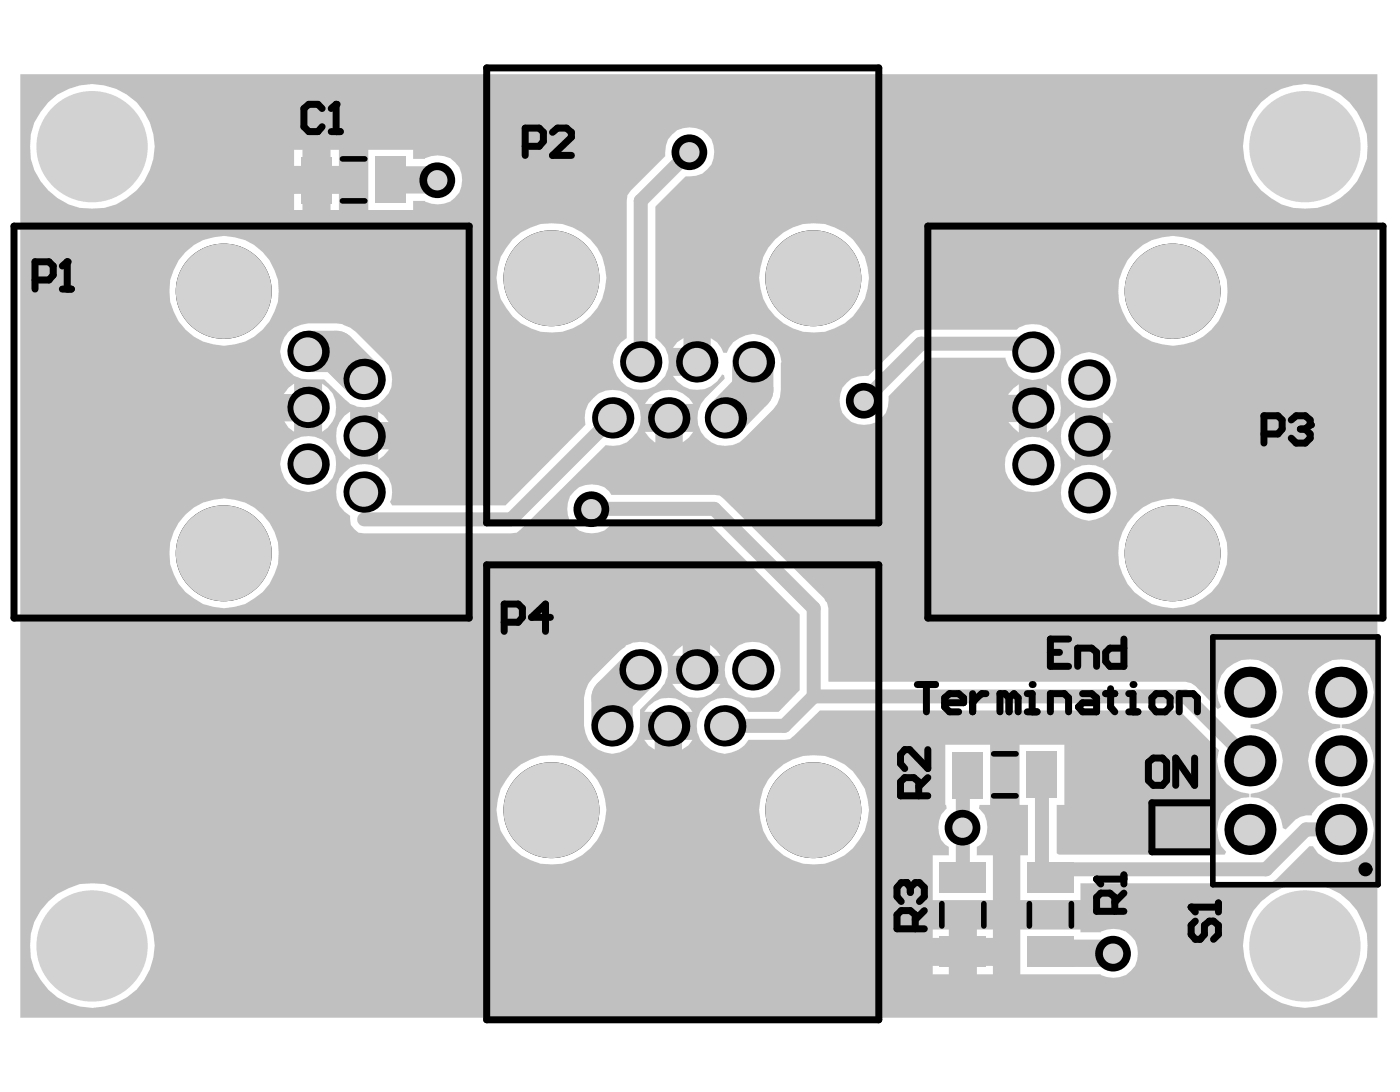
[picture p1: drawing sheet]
<svg xmlns="http://www.w3.org/2000/svg" width="258mm" height="201mm" viewBox="0 0 258 201" stroke-linecap="round" stroke-linejoin="round" font-family="sans-serif">
<path d="M3.7 13.7h250v173.7h-250zM60.9 27.6v3h1.5v-3zM54.2 27.6v3h1.5v-3zM123.8 24.8a4.9 4.9 0 0 0-1.3 3.9l-6.3 6.4-.6 .9-.2 1v25.3a5.1 5.1 0 0 0-1 7.9 5.1 5.1 0 0 0 7.7-.4 5.1 5.1 0 0 0-1.4-7.5v-24.3l5.6-5.5a4.6 4.6 0 0 0 4.5-1.9 4.6 4.6 0 0 0 .2-4.9 4.7 4.7 0 0 0-7.2-.9zM67.8 27.6v11.1h8.3v-1.7h2.2v.1a4.9 4.9 0 0 0 6.3-1.7 4.8 4.8 0 0 0-1.7-6.3 5.5 5.5 0 0 0-4.6 0v.2h-2.2v-1.7zM229 27a11.5 11.5 0 0 0 22.9 0 11.5 11.5 0 0 0-22.9 0zM8.9 18.8l-1.4 1.8a11.2 11.2 0 0 0 3.1 15.9 11.5 11.5 0 0 0 15.5-2.5 11.5 11.5 0 0 0-1.5-15.7 11.5 11.5 0 0 0-15.7 .5zM60.9 35.7v3h1.5v-3zM54.2 35.7v3h1.5v-3zM142.8 44.1a10.1 10.1 0 0 0 .1 14.2 10.1 10.1 0 0 0 14.2 0 10.1 10.1 0 0 0-.1-14.3 10.1 10.1 0 0 0-14.2 .1zM94.4 44.1a10.1 10.1 0 0 0 .6 14.7 10.1 10.1 0 0 0 14.6-1.5 10.1 10.1 0 0 0-2.4-14.5 10.2 10.2 0 0 0-12.8 1.3zM130.9 62.1v4.5h-2.6v2.6h-4.3a5.1 5.1 0 0 0 9-.2l.4 .1 .1 .6-3.6 3.6a5.2 5.2 0 0 0 .1 7.3 5.2 5.2 0 0 0 7.2 0l5.2-5.2a4.9 4.9 0 0 0 1.4-3.6v-4.9l.1-.3a5.2 5.2 0 0 0-4.3-5 5.2 5.2 0 0 0-5.7 3.4h-.7l-.3-.9-.8-1.1-1.2-.7zM206 53.5a10.1 10.1 0 0 0 20.2 0 10.1 10.1 0 0 0-20.2 0zM31.2 53.5a10.1 10.1 0 0 0 20.2 0 10.1 10.1 0 0 0-20.2 0zM124.7 63l-.7 1.1h1.9v-2v.2zM155.9 70.5a4.6 4.6 0 0 0 2.1 7.6 4.6 4.6 0 0 0 5.7-5.1l6.9-7.1h14.6a5.1 5.1 0 0 0 8.7 2.5 5.1 5.1 0 0 0-1.1-8.1 5.5 5.5 0 0 0-5.1 0l-.4 .4h-17.7l-1 .1-8.7 8.4a4.9 4.9 0 0 0-4 1.3zM53.1 71.4l-.9 1.2h2v-2zM186.6 71.5l-.9 1.2h2v-1.9zM119.6 73.3l-.8 1.1h8.9a5.1 5.1 0 0 0-8.1-1.1zM53.1 61.1l-.7 1a4.7 4.7 0 0 0 0 5.2 4.7 4.7 0 0 0 4.4 2.6h2.9l3.8 3.6a3.5 3.5 0 0 0 2 1.3 5.2 5.2 0 0 0 6.7-4.9l-.1-1.3-.5-1.3-6.1-6.2a6.4 6.4 0 0 0-3.6-1.5h-5.1l-1.3 .2-1.3 .5zM197 66.4a5 5 0 0 0 2 8.5 5.1 5.1 0 0 0 6.4-3.5 5.1 5.1 0 0 0-3.5-6.3l-1.3-.3-1.3 .3-1.3 .5zM69.7 75.8v1.9h1.9l-.9-1.1zM203.2 75.9v2h1.9l-.9-1.2zM52.2 77.6h.2l.7 1.2 1.1 .7v-1.9zM59.3 70.6v8.9a5.1 5.1 0 0 0 0-8.9zM185.7 77.7l2 2v-2zM192.8 70.8v8.9a5.1 5.1 0 0 0 0-8.9zM125.8 79.5v2l1.1-.9 .8-1.1zM118.8 79.5l.8 1.1 1.1 .9v-2zM63.5 87a5 5 0 0 0 1 8l.1 1.7 1.4 1.4 1.1 .1h27.1l1-.1 16.4-16.1a5.3 5.3 0 0 0 6.3-6.3 5.2 5.2 0 0 0-6.3-3.7 5.2 5.2 0 0 0-3.8 6.2l-14.7 14.9h-20.9l-.4-.7a4.8 4.8 0 0 0-1.1-5.4 5 5 0 0 0-7.2 0zM63.5 76.6a5.1 5.1 0 0 0 1 8.1v-8.9zM69.7 82.7v2l1-.8 .9-1v-.2zM197 76.7a5.1 5.1 0 0 0 1 8.1v-8.9zM203.2 82.9v1.9l1-.8 .8-1.1h.1zM53.1 81.8a5.1 5.1 0 0 0 1.7 8.4 5.1 5.1 0 0 0 7.1-4.7 5.1 5.1 0 0 0-3.2-4.8 5.1 5.1 0 0 0-5.6 1.1zM186.6 81.8a5.1 5.1 0 0 0-.3 7 5.1 5.1 0 0 0 6.9 1 5.1 5.1 0 0 0 1.6-6.8 5.2 5.2 0 0 0-8.2-1.2zM195.4 90.7a5.1 5.1 0 0 0 10.3 0 5.1 5.1 0 0 0-10.3 0zM206 101.9a10.1 10.1 0 0 0 20.2 0 10.1 10.1 0 0 0-20.2 0zM31.2 101.9a10.1 10.1 0 0 0 20.2 0 10.1 10.1 0 0 0-20.2 0zM130.8 118.8v2h1.9l-.7-1.1zM124.6 119.7l-.8 1.1h2v-2zM135 119.7a5.1 5.1 0 0 0 1.1 8.2 5.2 5.2 0 0 0 6.2-.9 5.2 5.2 0 0 0 .9-6.2l-.9-1.1a5 5 0 0 0-7.3 0zM123.8 125.9a5.1 5.1 0 0 0 8.9 0zM105.8 90.5a4.6 4.6 0 0 0 2 7.6 4.6 4.6 0 0 0 4.4-1.2l.4-.6h17.9l16.8 16.9v13.9l-3.9 4h-5.5a5.1 5.1 0 0 0-5-2.6 5.1 5.1 0 0 0-4.3 3.6 5.1 5.1 0 0 0 2.8 6.2 5.1 5.1 0 0 0 6.5-2.1h6.6l1-.1 5.5-5.3h66.2l7.4 7.4a6 6 0 0 0 5.5 8v.6a5.9 5.9 0 0 0-5.5 3.6 5.9 5.9 0 0 0 1.3 6.5l-.3 .5h-30.6l-.4-.3v-8.9h1.5v-11.1h-8.3v11.1h1.6v9.3h-1.5v8.3h11.1v-3.1h34.2l1-.2 .9-.6 6.1-6.1h.6a6 6 0 0 0 10.5 .1 6 6 0 0 0-5.2-9.1v-.6a6.1 6.1 0 0 0 6-6.1 6.1 6.1 0 0 0-6-6.1v-.6a6 6 0 0 0 5.7-7.6 6 6 0 0 0-8.8-3.6 6 6 0 0 0-2.8 6.7 6 6 0 0 0 5.7 4.5v.6a6.1 6.1 0 0 0-6 6.1 6.1 6.1 0 0 0 6 6.1v.6a6 6 0 0 0-5.3 3.4h-1l-1.1 .2-.9 .5-1.8 1.8-.5-.2a6 6 0 0 0-5.9-5.7v-.6a6.1 6.1 0 0 0 5.9-6.1 6.1 6.1 0 0 0-5.9-6.1v-.6a6 6 0 0 0 5.6-7.6 6 6 0 0 0-8.7-3.6 5.9 5.9 0 0 0-2.3 8l-.7 .4-4.1-4.3-.8-.5-1-.3h-65.8v-13.5l-.3-1-.5-.8-18.4-18.3-.8-.6-1-.2h-19a3.6 3.6 0 0 0-3.6-1.9l-1.2 .1-1.1 .4zM119.4 130.1l-.7 1h8.9a5.1 5.1 0 0 0-8.2-1zM125.6 136.2v2v-.2l1.2-.7 .8-1.1zM118.7 136.2l.7 1.1 1.2 .7v.2v-2zM109.1 124.9a6.4 6.4 0 0 0-1.5 3.6v5.2a5.2 5.2 0 0 0 5.1 5.1 5.2 5.2 0 0 0 5.2-5.1v-3l3.7-3.7a5.2 5.2 0 0 0 1-5.7 5.2 5.2 0 0 0-4.7-3.1l-1.3 .1-1.3 .5-.1 .3-.9 .6zM142.8 142a10.1 10.1 0 0 0 .1 14.3 10.1 10.1 0 0 0 14.2-.1 10.1 10.1 0 0 0-.1-14.2 10.1 10.1 0 0 0-14.2 0zM94.4 142a10.1 10.1 0 0 0 .6 14.7 10.1 10.1 0 0 0 14.6-1.5 10.1 10.1 0 0 0-2.4-14.5 10.2 10.2 0 0 0-12.8 1.3zM174.1 137.1v11.1h.2l.1 .7a4.6 4.6 0 0 0-.3 6.7l.7 .4v1.5h-3v8.3h11.1v-8.3h-3v-1.5a3.6 3.6 0 0 0 2-3.7 3.9 3.9 0 0 0-1.6-3.4l.2-.7h1.9v-11.1zM187.9 171.2v8.2h14.9v.1a4.9 4.9 0 0 0 6.3-1.6 4.8 4.8 0 0 0-1.7-6.3 5.5 5.5 0 0 0-4.6 0v.1h-3.8v-.5zM179.9 171.2v1.5h3v-1.5zM171.8 171.2v1.5h3v-1.5zM179.9 177.9v1.5h3v-1.5zM171.8 177.9v1.5h3v-1.5zM232.3 166a11.5 11.5 0 0 0 .6 16.7 11.5 11.5 0 0 0 16.6-1.6 11.5 11.5 0 0 0-2.6-16.5l-2.1-1a11.2 11.2 0 0 0-10.7 1zM8.9 166a11.3 11.3 0 0 0 3.7 18.7 11.4 11.4 0 0 0 15-6.2 11.4 11.4 0 0 0-6.2-14.9l-2.2-.8-2.2-.1-2.3 .1-2.1 .8-2 1z" fill="#c0c0c0"/>
<path d="M127.1 28l-9.1 9v29.6M112.9 76.9l-18.7 18.7h-27.1M190.3 66l-2.8-2.7h-17.9l-10.4 10.4M109 93.7h22.6l18.3 18.3v16.2M149.9 128.2l-5.4 5.5h-11M149.9 128.2h68.5l11.8 11.9M177.4 142v19.6M191.9 142.7v17.4l1.6 1.5 1.5-1.5h38.2l7.4-7.4h6.4" fill="none" stroke="#c0c0c0" stroke-width="2.6"/>
<path d="M56.8 64.7h5.1l5.2 5.2M138.7 66.6v5.2l-5.1 5.1M117.9 123.3l-5.2 5.2v5.2" fill="none" stroke="#c0c0c0" stroke-width="7.6"/>
<path d="M72 33.1h8.6M193.9 175.5h11.2" fill="none" stroke="#c0c0c0" stroke-width="5"/>
<circle cx="216" cy="53.6" r="8.8" fill="#000"/>
<circle cx="216" cy="53.6" r="8.8" fill="#d2d2d2"/>
<circle cx="216" cy="101.9" r="8.8" fill="#000"/>
<circle cx="216" cy="101.9" r="8.8" fill="#d2d2d2"/>
<circle cx="101.6" cy="51.2" r="8.8" fill="#000"/>
<circle cx="101.6" cy="51.2" r="8.8" fill="#d2d2d2"/>
<circle cx="149.8" cy="51.2" r="8.8" fill="#000"/>
<circle cx="149.8" cy="51.2" r="8.8" fill="#d2d2d2"/>
<circle cx="41.2" cy="101.9" r="8.8" fill="#000"/>
<circle cx="41.2" cy="101.9" r="8.8" fill="#d2d2d2"/>
<circle cx="41.2" cy="53.6" r="8.8" fill="#000"/>
<circle cx="41.2" cy="53.6" r="8.8" fill="#d2d2d2"/>
<circle cx="101.6" cy="149.2" r="8.8" fill="#000"/>
<circle cx="101.6" cy="149.2" r="8.8" fill="#d2d2d2"/>
<circle cx="149.8" cy="149.2" r="8.8" fill="#000"/>
<circle cx="149.8" cy="149.2" r="8.8" fill="#d2d2d2"/>
<circle cx="177.3" cy="152.4" r="3.3" fill="#000"/>
<circle cx="177.3" cy="152.4" r="1.87" fill="#d2d2d2"/>
<circle cx="108.9" cy="93.8" r="3.3" fill="#000"/>
<circle cx="108.9" cy="93.8" r="1.87" fill="#d2d2d2"/>
<circle cx="205" cy="175.6" r="3.3" fill="#000"/>
<circle cx="205" cy="175.6" r="1.87" fill="#d2d2d2"/>
<circle cx="80.6" cy="33.2" r="3.3" fill="#000"/>
<circle cx="80.6" cy="33.2" r="1.87" fill="#d2d2d2"/>
<circle cx="127" cy="28" r="3.3" fill="#000"/>
<circle cx="127" cy="28" r="1.87" fill="#d2d2d2"/>
<circle cx="159.1" cy="73.8" r="3.3" fill="#000"/>
<circle cx="159.1" cy="73.8" r="1.87" fill="#d2d2d2"/>
<circle cx="17" cy="174.1" r="3.9" fill="#000"/>
<circle cx="17" cy="174.2" r="10.3" fill="#d2d2d2"/>
<circle cx="67.1" cy="80.3" r="3.8" fill="#000"/>
<circle cx="67" cy="80.3" r="2.61" fill="#d2d2d2"/>
<circle cx="67.1" cy="90.6" r="3.8" fill="#000"/>
<circle cx="67" cy="90.7" r="2.64" fill="#d2d2d2"/>
<circle cx="56.8" cy="85.5" r="3.8" fill="#000"/>
<circle cx="56.7" cy="85.4" r="2.61" fill="#d2d2d2"/>
<circle cx="56.8" cy="64.7" r="3.8" fill="#000"/>
<circle cx="56.7" cy="64.8" r="2.64" fill="#d2d2d2"/>
<circle cx="112.7" cy="133.7" r="3.8" fill="#000"/>
<circle cx="112.7" cy="133.7" r="2.61" fill="#d2d2d2"/>
<circle cx="133.5" cy="133.7" r="3.8" fill="#000"/>
<circle cx="133.4" cy="133.7" r="2.64" fill="#d2d2d2"/>
<circle cx="138.7" cy="123.3" r="3.8" fill="#000"/>
<circle cx="138.6" cy="123.4" r="2.64" fill="#d2d2d2"/>
<circle cx="128.3" cy="123.3" r="3.8" fill="#000"/>
<circle cx="128.2" cy="123.4" r="2.61" fill="#d2d2d2"/>
<circle cx="138.8" cy="66.6" r="3.8" fill="#000"/>
<circle cx="138.6" cy="66.7" r="2.61" fill="#d2d2d2"/>
<circle cx="128.3" cy="66.6" r="3.8" fill="#000"/>
<circle cx="128.3" cy="66.7" r="2.61" fill="#d2d2d2"/>
<circle cx="190.3" cy="85.6" r="3.8" fill="#000"/>
<circle cx="190.2" cy="85.6" r="2.61" fill="#d2d2d2"/>
<circle cx="190.3" cy="64.8" r="3.8" fill="#000"/>
<circle cx="190.2" cy="64.9" r="2.64" fill="#d2d2d2"/>
<circle cx="230.2" cy="127.5" r="4.7" fill="#000"/>
<circle cx="230.2" cy="127.5" r="2.87" fill="#d2d2d2"/>
<circle cx="230.2" cy="140.1" r="4.7" fill="#000"/>
<circle cx="230.2" cy="140.2" r="2.9" fill="#d2d2d2"/>
<circle cx="17" cy="26.9" r="3.9" fill="#000"/>
<circle cx="17" cy="27" r="10.3" fill="#d2d2d2"/>
<circle cx="67.1" cy="69.9" r="3.8" fill="#000"/>
<circle cx="67" cy="70" r="2.61" fill="#d2d2d2"/>
<circle cx="56.8" cy="75" r="3.8" fill="#000"/>
<circle cx="56.7" cy="75.1" r="2.61" fill="#d2d2d2"/>
<circle cx="112.9" cy="76.9" r="3.8" fill="#000"/>
<circle cx="112.8" cy="77" r="2.64" fill="#d2d2d2"/>
<circle cx="133.6" cy="76.9" r="3.8" fill="#000"/>
<circle cx="133.5" cy="77" r="2.61" fill="#d2d2d2"/>
<circle cx="190.3" cy="75.1" r="3.8" fill="#000"/>
<circle cx="190.2" cy="75.3" r="2.61" fill="#d2d2d2"/>
<circle cx="230.2" cy="152.7" r="4.7" fill="#000"/>
<circle cx="230.2" cy="152.9" r="2.87" fill="#d2d2d2"/>
<circle cx="123.2" cy="133.7" r="3.8" fill="#000"/>
<circle cx="123" cy="133.7" r="2.61" fill="#d2d2d2"/>
<circle cx="117.9" cy="123.3" r="3.8" fill="#000"/>
<circle cx="117.9" cy="123.4" r="2.61" fill="#d2d2d2"/>
<circle cx="118" cy="66.6" r="3.8" fill="#000"/>
<circle cx="118" cy="66.7" r="2.64" fill="#d2d2d2"/>
<circle cx="240.4" cy="174.1" r="3.9" fill="#000"/>
<circle cx="240.4" cy="174.2" r="10.3" fill="#d2d2d2"/>
<circle cx="247" cy="127.5" r="4.7" fill="#000"/>
<circle cx="247" cy="127.5" r="2.87" fill="#d2d2d2"/>
<circle cx="247" cy="140.1" r="4.7" fill="#000"/>
<circle cx="246.9" cy="140.2" r="2.9" fill="#d2d2d2"/>
<circle cx="200.6" cy="90.7" r="3.8" fill="#000"/>
<circle cx="200.5" cy="90.7" r="2.61" fill="#d2d2d2"/>
<circle cx="200.6" cy="80.3" r="3.8" fill="#000"/>
<circle cx="200.5" cy="80.4" r="2.61" fill="#d2d2d2"/>
<circle cx="123.2" cy="76.9" r="3.8" fill="#000"/>
<circle cx="123.2" cy="77" r="2.61" fill="#d2d2d2"/>
<circle cx="240.4" cy="26.9" r="3.9" fill="#000"/>
<circle cx="240.4" cy="27" r="10.3" fill="#d2d2d2"/>
<circle cx="200.6" cy="70" r="3.8" fill="#000"/>
<circle cx="200.5" cy="70.1" r="2.64" fill="#d2d2d2"/>
<circle cx="247" cy="152.7" r="4.7" fill="#000"/>
<circle cx="247" cy="152.9" r="2.87" fill="#d2d2d2"/>
<g fill="#c0c0c0">
<path d="M189.2 172.5h8.5v5.6h-8.5z" fill-rule="evenodd"/>
<path d="M189.2 158.8h8.5v5.7h-8.5z" fill-rule="evenodd"/>
<path d="M189.1 138.3h5.7v8.6h-5.7z" fill-rule="evenodd"/>
<path d="M55.5 28.9h5.6v8.6h-5.6z" fill-rule="evenodd"/>
<path d="M173.1 172.5h8.5v5.6h-8.5z" fill-rule="evenodd"/>
<path d="M173.1 158.8h8.5v5.7h-8.5z" fill-rule="evenodd"/>
<path d="M175.4 138.4h5.7v8.7h-5.7z" fill-rule="evenodd"/>
<path d="M69.1 28.7h5.7v8.7h-5.7z" fill-rule="evenodd"/>
</g>
<path d="M63.1 29.3h4.1M63.1 37h4.1M223.4 117.3h30.4v45.6h-30.4zM183 138.8h4.2M183 146.5h4.2M173.5 166.4v4.1M181.2 166.4v4.1M189.6 166.4v4.1M197.3 166.4v4.1" fill="none" stroke="#000" stroke-width="1"/>
<g fill="none" stroke="#000" stroke-width="1.3">
<path d="M59.3 20l-.7-.8h-1.7l-.9 .8v3.3l.9 .9h1.7l.7-.9M61 20l.9-.8v5M89.6 12.5h72.3v83.8h-72.3zM61 24.2h1.7M96.7 26.9h2.6l.8-.9v-1.6l-.8-.8h-2.6v5M101.8 24.4l.9-.8h1.6l1 .8v.9l-3.5 3.3h3.5M2.6 41.6h83.8v72.2h-83.8zM6.4 51.6h2.6l.8-.9v-1.7l-.8-.8h-2.6v5M11.5 53.2h1.7M11.5 49l.9-.8v5M170.9 41.6h83.8v72.2h-83.8zM232.8 79.9h2.6l.8-.9v-1.7l-.8-.7h-2.6v5"/>
<path d="M237.8 77.3l1-.7h1.6l.9 .7v.9l-.9 .8M239.5 79h.9M240.4 79l.9 .9v.8l-.9 .9h-1.6l-1-.9M89.6 104h72.3v83.8h-72.3zM92.9 114.6h2.5l.8-.9v-1.7l-.8-.8h-2.5v5.1M101.4 113.7h-3.5l2.6-2.5v5.1M196.8 117.7h-3.3v5h3.3M207 117.7v5h-2.6l-.7-.9v-1.7l.7-.7h2.6M169 126.1h3.3M170.6 126.1v5M170.9 138v3.5l-3.3-3.5h-1l-.7 .9v1.7l.7 .9M174 129.4h3.5v-.9l-.9-.8h-1.7l-.9 .8v1.7l.9 .9h1.7"/>
<path d="M179.2 127.7v3.4M181.6 127.7h-.8l-1.6 1.7M185.9 128.5l-.8-.8h-.9v3.4M185.9 128.5v2.6M185.9 128.5l.9-.8 .7 .8v2.6M189.2 131.1h1.8M189.2 127.7h.9v3.4M193.5 131.1v-3.4h2.6l.7 .8v2.6M193.5 120.1h1.7M198.5 122.7v-3.3h2.6l.9 .7v2.6M199.4 127.7h1.7l.9 .8v2.6h-2.6l-.8-.9 .8-.8h2.6M203.7 127.7h1.6"/>
<path d="M204.6 126.8v3.4l.7 .9M207.9 131.1h1.7M207.9 127.7h.8v3.4M212.2 128.5l.8-.8h1.6l.9 .8v1.7l-.9 .9h-1.6l-.8-.9zM217.2 131.1v-3.4h2.6l.8 .8v2.6M220 139.6v5l-3.4-5v5M169.2 146.5v-2.5l-.9-.8h-1.7l-.7 .8v2.5h5M170.9 143.2l-1.7 1.7M211.5 140.4l.9-.8h1.7l.8 .8v3.3l-.8 .9h-1.7l-.9-.9zM223.1 147.8h-10.9v9.1h10.9M167.7 163.4l-.8-.9h-.9l-.8 .9v1.7l.8 .9M167.7 163.4l.9-.9h.8l.9 .9v1.7l-.9 .9"/>
<path d="M167.7 163.4v.9M168.6 171v-2.5l-.9-.8h-1.7l-.8 .8v2.5h5.1M170.3 167.7l-1.7 1.7M205.3 167.8v-2.6l-.9-.7h-1.6l-.8 .7v2.6h5M207 164.5l-1.7 1.6M207 161.1v1.7M207 161.9h-5l.8 .9M220.2 169.6l-.8 .8v1.7l.8 .9h.9l.8-.9v-1.7l.9-.8h.7l.9 .8v1.7l-.9 .9M224.4 166.3v1.6M224.4 167h-5l.8 .9"/>
<circle cx="251.5" cy="160.1" r=".64"/>
</g>
<g fill="#000">
<circle cx="61.9" cy="19.2" r=".64"/>
<circle cx="12.4" cy="48.2" r=".64"/>
<circle cx="241.3" cy="78.2" r=".64"/>
<circle cx="190.1" cy="126.1" r=".64"/>
<circle cx="208.7" cy="126.1" r=".64"/>
<circle cx="166.9" cy="162.5" r=".64"/>
<circle cx="202" cy="161.9" r=".64"/>
<circle cx="219.4" cy="167" r=".64"/>
</g>
</svg>
